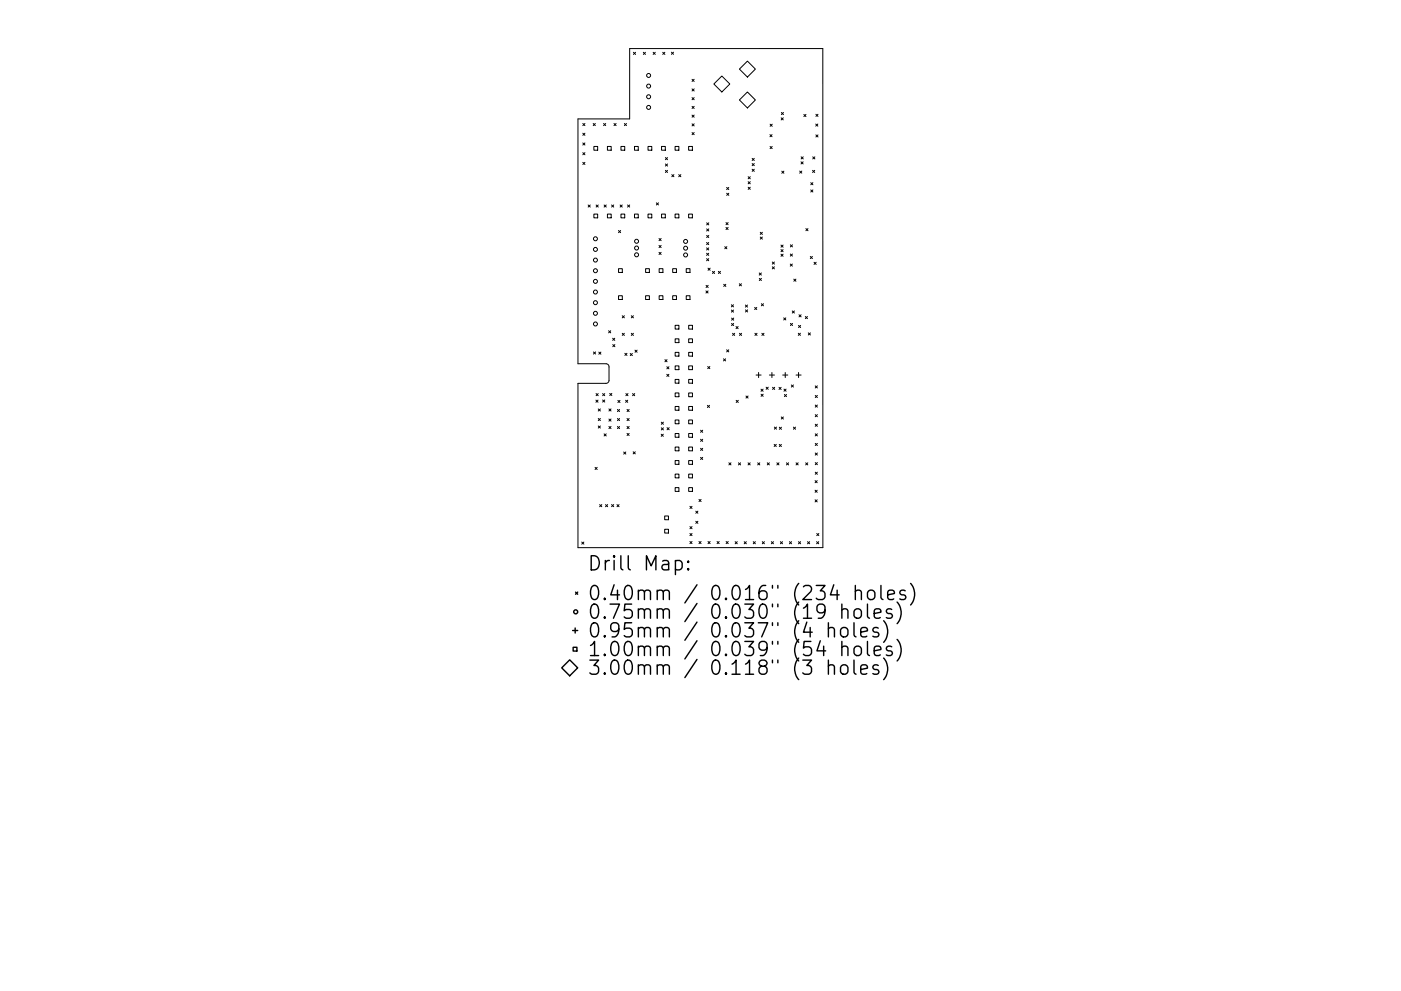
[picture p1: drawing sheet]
<svg xmlns="http://www.w3.org/2000/svg" width="297mm" height="210mm" viewBox="0 0 297 210" stroke-linecap="round" stroke-linejoin="round" font-family="sans-serif">
<defs><g id="words">
<g font-size="4.2">
<text x="124.5" y="121.1">Drill Map:</text>
<text x="124.5" y="127.4">0.40mm / 0.016&quot; (234 holes)</text>
<text x="124.5" y="131.3">0.75mm / 0.030&quot; (19 holes)</text>
<text x="124.5" y="135.3">0.95mm / 0.037&quot; (4 holes)</text>
<text x="124.5" y="139.2">1.00mm / 0.039&quot; (54 holes)</text>
<text x="124.5" y="143.2">3.00mm / 0.118&quot; (3 holes)</text>
</g>
</g></defs>
<g fill="none" stroke="#000" stroke-width=".21">
<path d="M133.5 10.3h41v105.9h-52v-34.9h6.3l.3-.5v-3l-.1-.4-.5-.2h-6v-52h11zM134.3 11.1l.5 .4M134.8 11.1l-.5 .4M136.4 11.1l.5 .4M136.9 11.1l-.5 .4M138.5 11.1l.4 .4M138.9 11.1l-.4 .4M140.5 11.1l.5 .4M141 11.1l-.5 .4M142.4 11.1l.4 .4M142.8 11.1l-.4 .4M146.7 16.8l.5 .5"/>
<path d="M146.7 18.9l.5 .4M147.2 16.8l-.5 .5M147.2 18.9l-.5 .4M151.3 17.8l1.7-1.7 1.7 1.7-1.7 1.7zM156.8 14.7l1.7-1.7 1.7 1.7-1.7 1.7zM123.6 26.2l.4 .5M123.6 28.3l.4 .4M123.6 30.3l.4 .5M123.6 32.4l.4 .4M123.6 34.4l.4 .5M124 26.2l-.4 .5M124 28.3l-.4 .4"/>
<path d="M124 30.3l-.4 .5M124 32.4l-.4 .4M124 34.4l-.4 .5M125.8 26.2l.4 .5M125.9 31.1h.8v.8h-.8zM126.2 26.2l-.4 .5M128 26.2l.4 .5M128.4 26.2l-.4 .5M128.8 31.1h.8v.8h-.8zM130.2 26.2l.4 .5M130.6 26.2l-.4 .5M131.7 31.1h.8v.8h-.8z"/>
<path d="M132.4 26.2l.4 .5M132.8 26.2l-.4 .5M134.5 31.1h.8v.8h-.8zM137.4 31.1h.8v.8h-.8zM140.3 31.1h.8v.8h-.8zM141.1 33.4l.4 .5M141.1 34.8l.4 .4M141.1 36.1l.4 .5M141.5 33.4l-.4 .5M141.5 34.8l-.4 .4M141.5 36.1l-.4 .5M142.4 37l.5 .5"/>
<path d="M142.9 37l-.5 .5M143.1 31.1h.8v.8h-.8zM143.9 37l.5 .5M144.4 37l-.5 .5M146 31.1h.8v.8h-.8zM146.7 20.7l.5 .5M146.7 22.6l.5 .4M146.7 24.4l.5 .5M146.7 26.3l.5 .4M146.7 28.1l.5 .5M147.2 20.7l-.5 .5M147.2 22.6l-.5 .4"/>
<path d="M147.2 24.4l-.5 .5M147.2 26.3l-.5 .4M147.2 28.1l-.5 .5M154.1 39.8l.4 .4M154.5 39.8l-.4 .4M156.8 21.2l1.7-1.7 1.7 1.7-1.7 1.7zM158.6 37.5l.5 .4M158.6 38.5l.5 .5M158.6 39.7l.5 .5M159.1 37.5l-.5 .4M159.1 38.5l-.5 .5M159.1 39.7l-.5 .5"/>
<path d="M159.5 33.6l.4 .5M159.5 34.7l.4 .4M159.5 35.9l.4 .5M159.9 33.6l-.4 .5M159.9 34.7l-.4 .4M159.9 35.9l-.4 .5M163.2 28.6l.5 .4M163.3 31.1l.4 .4M163.3 26.3l.4 .5M163.7 28.6l-.5 .4M163.7 31.1l-.4 .4M163.7 26.3l-.4 .5"/>
<path d="M165.6 25l.5 .4M165.7 23.9l.4 .4M165.8 36.3l.4 .5M166.1 25l-.5 .4M166.1 23.9l-.4 .4M166.2 36.3l-.4 .5M169.5 36.3l.5 .4M169.8 34.3l.5 .5M169.9 33.3l.4 .4M170 36.3l-.5 .4M170.3 34.3l-.5 .5M170.3 33.3l-.4 .4"/>
<path d="M170.4 24.3l.5 .4M170.9 24.3l-.5 .4M171.9 38.8l.5 .4M172.3 36.1l.4 .5M172.3 33.3l.5 .4M172.4 38.8l-.5 .4M172.7 36.1l-.4 .5M172.8 33.3l-.5 .4M172.9 26.3l.5 .5M173 24.2l.4 .5M173 28.6l.4 .5M173.4 26.3l-.5 .5"/>
<path d="M173.4 28.6l-.4 .5M173.4 24.2l-.4 .5M124.7 43.5l.4 .4M125.1 43.5l-.4 .4M125.9 45.4h.8v.8h-.8zM126.4 43.5l.4 .4M126.8 43.5l-.4 .4M128.1 43.5l.4 .4M128.5 43.5l-.4 .4M128.8 45.4h.8v.8h-.8zM129.7 43.5l.4 .4M130.1 43.5l-.4 .4"/>
<path d="M131.1 48.9l.5 .5M131.1 57h.8v.8h-.8zM131.5 43.5l.4 .4M131.6 48.9l-.5 .5M131.7 45.4h.8v.8h-.8zM131.9 43.5l-.4 .4M133.1 43.5l.4 .4M133.5 43.5l-.4 .4M134.5 45.4h.8v.8h-.8zM136.9 57h.8v.8h-.8zM137.4 45.4h.8v.8h-.8zM139.2 43l.4 .5"/>
<path d="M139.6 43l-.4 .5M139.7 53.5l.5 .5M139.7 50.6l.5 .5M139.7 52.1l.5 .4M139.8 57h.8v.8h-.8zM140.2 50.6l-.5 .5M140.2 52.1l-.5 .4M140.2 53.5l-.5 .5M140.3 45.4h.8v.8h-.8zM142.6 57h.8v.8h-.8zM143.1 45.4h.8v.8h-.8zM145.5 57h.8v.8h-.8z"/>
<path d="M146 45.4h.8v.8h-.8zM149.8 51.5l.5 .4M149.8 52.6l.5 .4M149.8 53.7l.5 .5M149.8 54.9l.5 .4M149.8 47.3l.5 .4M149.8 48.6l.5 .4M149.8 49.9l.5 .5M150.1 56.9l.5 .4M150.3 51.5l-.5 .4M150.3 52.6l-.5 .4M150.3 53.7l-.5 .5"/>
<path d="M150.3 54.9l-.5 .4M150.3 47.3l-.5 .4M150.3 48.6l-.5 .4M150.3 49.9l-.5 .5M150.6 56.9l-.5 .4M151.1 57.6l.4 .4M151.5 57.6l-.4 .4M152.3 57.6l.5 .4M152.8 57.6l-.5 .4M153.7 52.3l.4 .5M153.9 47.2l.5 .5M153.9 48.3l.5 .4"/>
<path d="M154.1 41l.4 .5M154.1 52.3l-.4 .5M154.4 47.2l-.5 .5M154.4 48.3l-.5 .4M154.5 41l-.4 .5M161 57.9l.4 .5M161 59.1l.4 .4M161.2 49.3l.4 .4M161.2 50.3l.4 .4M161.4 57.9l-.4 .5M161.4 59.1l-.4 .4M161.6 49.3l-.4 .4"/>
<path d="M161.6 50.3l-.4 .4M163.7 55.6l.5 .4M163.7 56.6l.5 .5M164.2 55.6l-.5 .4M164.2 56.6l-.5 .5M165.6 52l.4 .4M165.6 53l.4 .4M165.6 53.9l.4 .5M166 52l-.4 .4M166 53l-.4 .4M166 53.9l-.4 .5M167.5 56l.5 .5"/>
<path d="M167.6 53.9l.4 .4M167.6 51.9l.4 .5M168 56l-.5 .5M168 53.9l-.4 .4M168 51.9l-.4 .5M168.3 59.2l.5 .5M168.8 59.2l-.5 .5M170.9 48.5l.4 .5M171.3 48.5l-.4 .5M171.8 54.4l.4 .5M171.9 40.3l.5 .4M172.2 54.4l-.4 .5"/>
<path d="M172.4 40.3l-.5 .4M172.6 55.6l.4 .5M173 55.6l-.4 .5M125.8 74.7l.5 .4M126.3 74.7l-.5 .4M127 74.7l.4 .5M127.4 74.7l-.4 .5M129 70.2l.5 .4M129.5 70.2l-.5 .4M129.9 71.8l.4 .4M129.9 73.1l.5 .5M130.3 71.8l-.4 .4"/>
<path d="M130.4 73.1l-.5 .5M131.1 62.7h.8v.8h-.8zM131.9 67l.5 .4M131.9 70.7l.5 .5M132.4 67l-.5 .4M132.4 70.7l-.5 .5M132.5 75l.4 .4M132.9 75l-.4 .4M133.6 75l.5 .4M133.8 67l.5 .4M133.8 70.7l.5 .5M134.1 75l-.5 .4"/>
<path d="M134.3 67l-.5 .4M134.3 70.7l-.5 .5M134.6 74.3l.5 .4M135.1 74.3l-.5 .4M136.9 62.7h.8v.8h-.8zM139.8 62.7h.8v.8h-.8zM141 76.3l.4 .5M141.4 79.4l.4 .5M141.4 77.8l.4 .5M141.4 76.3l-.4 .5M141.8 79.4l-.4 .5M141.8 77.8l-.4 .5"/>
<path d="M142.6 62.7h.8v.8h-.8zM143.1 69h.8v.8h-.8zM143.1 71.9h.8v.8h-.8zM143.1 74.8h.8v.8h-.8zM143.1 77.6h.8v.8h-.8zM145.5 62.7h.8v.8h-.8zM146 69h.8v.8h-.8zM146 71.9h.8v.8h-.8zM146 74.8h.8v.8h-.8zM146 77.6h.8v.8h-.8zM149.7 61.7l.4 .5M149.7 60.5l.5 .5"/>
<path d="M150 77.8l.5 .4M150.1 61.7l-.4 .5M150.2 60.5l-.5 .5M150.5 77.8l-.5 .4M153.4 76.1l.4 .5M153.4 60.3l.5 .5M153.8 76.1l-.4 .5M153.9 60.3l-.5 .5M154.1 74.2l.4 .5M154.5 74.2l-.4 .5M155.1 64.7l.4 .4M155.1 65.8l.4 .4"/>
<path d="M155.1 68.6l.5 .5M155.1 67.5l.5 .4M155.3 70.7l.5 .5M155.5 64.7l-.4 .4M155.5 65.8l-.4 .4M155.6 68.6l-.5 .5M155.6 67.5l-.5 .4M155.8 70.7l-.5 .5M156 69.3l.5 .4M156.5 69.3l-.5 .4M156.7 60.2l.5 .4M156.8 70.7l.4 .5"/>
<path d="M157.2 60.2l-.5 .4M157.2 70.7l-.4 .5M158 64.7l.5 .5M158.1 65.7l.4 .5M158.5 64.7l-.5 .5M158.5 65.7l-.4 .5M160 65.2l.5 .5M160.1 70.7l.4 .5M160.3 79.6h1.1M160.5 65.2l-.5 .5M160.5 70.7l-.4 .5M160.8 79v1.1"/>
<path d="M161.4 64.4l.5 .5M161.5 70.7l.5 .5M161.9 64.4l-.5 .5M162 70.7l-.5 .5M163.1 79.6h1.1M163.7 79v1.1M166 79.6h1M166.2 67.4l.4 .5M166.5 79v1.1M166.6 67.4l-.4 .5M167.6 68.6l.4 .5M168 66l.4 .4"/>
<path d="M168 68.6l-.4 .5M168.4 66l-.4 .4M168.8 79.6h1M169.3 70.7l.4 .5M169.3 69l.5 .5M169.3 79v1.1M169.4 66.8l.5 .4M169.7 70.7l-.4 .5M169.8 69l-.5 .5M169.9 66.8l-.5 .4M170.7 67.2l.5 .4M171.2 67.2l-.5 .4"/>
<path d="M171.4 70.6l.4 .5M171.8 70.6l-.4 .5M126.2 99.2l.4 .4M126.3 84.9l.5 .4M126.4 83.5l.4 .5M126.6 99.2l-.4 .4M126.8 84.9l-.5 .4M126.8 83.5l-.4 .5M126.8 86.8l.5 .4M126.8 88.8l.5 .4M126.8 90.4l.5 .4M127.3 86.8l-.5 .4"/>
<path d="M127.3 88.8l-.5 .4M127.3 90.4l-.5 .4M127.8 84.9l.4 .4M127.8 83.5l.4 .5M128.1 92l.4 .5M128.2 83.5l-.4 .5M128.2 84.9l-.4 .4M128.5 92l-.4 .5M129.1 86.8l.5 .4M129.1 88.9l.5 .5M129.1 90.5l.5 .4M129.3 83.5l.4 .4"/>
<path d="M129.6 86.8l-.5 .4M129.6 88.9l-.5 .5M129.6 90.5l-.5 .4M129.7 83.5l-.4 .4M130.9 86.9l.5 .4M130.9 88.8l.5 .4M130.9 90.5l.5 .4M131 84.9l.5 .5M131.4 86.9l-.5 .4M131.4 88.8l-.5 .4M131.4 90.5l-.5 .4M131.5 84.9l-.5 .5"/>
<path d="M132.2 95.9l.5 .4M132.6 84.9l.5 .5M132.7 95.9l-.5 .4M132.7 83.5l.4 .5M132.9 86.9l.5 .4M132.9 88.8l.5 .4M132.9 90.5l.5 .4M132.9 92l.5 .4M133.1 84.9l-.5 .5M133.1 83.5l-.4 .5M133.4 86.9l-.5 .4M133.4 88.8l-.5 .4"/>
<path d="M133.4 90.5l-.5 .4M133.4 92l-.5 .4M134.1 83.5l.5 .5M134.2 95.9l.5 .4M134.6 83.5l-.5 .5M134.7 95.9l-.5 .4M140.2 92.1l.4 .5M140.2 89.6l.5 .4M140.2 90.8l.5 .4M140.6 92.1l-.4 .5M140.7 89.6l-.5 .4M140.7 90.8l-.5 .4"/>
<path d="M141.4 90.7l.5 .5M141.9 90.7l-.5 .5M143.1 80.5h.8v.8h-.8zM143.1 83.4h.8v.8h-.8zM143.1 86.2h.8v.8h-.8zM143.1 89.1h.8v.8h-.8zM143.1 92h.8v.8h-.8zM143.1 94.8h.8v.8h-.8zM143.1 97.7h.8v.8h-.8zM146 80.5h.8v.8h-.8zM146 83.4h.8v.8h-.8zM146 86.2h.8v.8h-.8z"/>
<path d="M146 89.1h.8v.8h-.8zM146 92h.8v.8h-.8zM146 94.8h.8v.8h-.8zM146 97.7h.8v.8h-.8zM148.5 91.3l.5 .4M148.5 93.2l.5 .4M148.5 95.1l.5 .5M148.5 97l.5 .5M149 91.3l-.5 .4M149 93.2l-.5 .4M149 95.1l-.5 .5M149 97l-.5 .5"/>
<path d="M150 86l.4 .5M150.4 86l-.4 .5M154.5 98.2l.5 .4M155 98.2l-.5 .4M156.1 84.9l.4 .5M156.5 84.9l-.4 .5M156.6 98.2l.4 .4M157 98.2l-.4 .4M158.2 84l.4 .5M158.6 98.2l.5 .4M158.6 84l-.4 .5M159.1 98.2l-.5 .4"/>
<path d="M160.6 98.2l.5 .4M161.1 98.2l-.5 .4M161.3 82.6l.5 .4M161.4 83.6l.4 .5M161.8 82.6l-.5 .4M161.8 83.6l-.4 .5M162.4 82.1l.5 .5M162.7 98.2l.4 .4M162.9 82.1l-.5 .5M163.1 98.2l-.4 .4M163.8 82.2l.5 .4M164.1 94.3l.5 .4"/>
<path d="M164.2 90.6l.4 .5M164.3 82.2l-.5 .4M164.6 94.3l-.5 .4M164.6 90.6l-.4 .5M164.7 98.2l.5 .4M165.2 98.2l-.5 .4M165.2 82.2l.4 .4M165.2 94.3l.5 .4M165.2 90.6l.5 .5M165.6 82.2l-.4 .4M165.6 88.5l.5 .4M165.7 94.3l-.5 .4"/>
<path d="M165.7 90.6l-.5 .5M166.1 88.5l-.5 .4M166.2 82.6l.5 .4M166.3 83.7l.5 .4M166.7 82.6l-.5 .4M166.7 98.2l.5 .4M166.8 83.7l-.5 .4M167.2 98.2l-.5 .4M167.8 81.7l.4 .4M168.2 90.6l.5 .5M168.2 81.7l-.4 .4M168.7 90.6l-.5 .5"/>
<path d="M168.8 98.2l.4 .4M169.2 98.2l-.4 .4M170.8 98.2l.5 .4M171.3 98.2l-.5 .4M172.8 94.1l.5 .4M172.8 81.9l.5 .4M172.8 83.9l.5 .5M172.8 85.9l.5 .5M172.8 88l.5 .4M172.8 90l.5 .5M172.8 92l.5 .5M172.8 96.1l.5 .5"/>
<path d="M172.8 98.1l.5 .5M173.3 94.1l-.5 .4M173.3 85.9l-.5 .5M173.3 88l-.5 .4M173.3 90l-.5 .5M173.3 81.9l-.5 .4M173.3 83.9l-.5 .5M173.3 92l-.5 .5M173.3 96.1l-.5 .5M173.3 98.1l-.5 .5M123.3 115l.5 .5M123.8 115l-.5 .5"/>
<path d="M127.1 107.1l.5 .4M127.6 107.1l-.5 .4M128.4 107.1l.4 .4M128.8 107.1l-.4 .4M129.7 107l.4 .5M130.1 107l-.4 .5M130.8 107.1l.5 .4M131.3 107.1l-.5 .4M140.9 109.5h.8v.8h-.8zM140.9 112.3h.8v.8h-.8zM143.1 100.6h.8v.8h-.8zM143.1 103.5h.8v.8h-.8z"/>
<path d="M146 100.6h.8v.8h-.8zM146 103.5h.8v.8h-.8zM146.3 107.4l.4 .5M146.3 111.7l.4 .5M146.3 113.2l.4 .4M146.3 114.9l.4 .4M146.7 107.4l-.4 .5M146.7 111.7l-.4 .5M146.7 113.2l-.4 .4M146.7 114.9l-.4 .4M147.5 108.4l.5 .5M147.5 110.6l.5 .4"/>
<path d="M148 108.4l-.5 .5M148 110.6l-.5 .4M148.2 114.9l.4 .4M148.2 106l.4 .4M148.6 114.9l-.4 .4M148.6 106l-.4 .4M150.1 114.9l.5 .4M150.6 114.9l-.5 .4M152 114.9l.5 .4M152.5 114.9l-.5 .4M153.9 114.9l.5 .4M154.4 114.9l-.5 .4"/>
<path d="M155.9 114.9l.4 .5M156.3 114.9l-.4 .5M157.8 114.9l.4 .5M158.2 114.9l-.4 .5M159.7 114.9l.5 .5M160.2 114.9l-.5 .5M161.6 114.9l.5 .5M162.1 114.9l-.5 .5M163.5 114.9l.5 .5M164 114.9l-.5 .5M165.5 114.9l.4 .5M165.9 114.9l-.4 .5"/>
<path d="M167.4 114.9l.4 .5M167.8 114.9l-.4 .5M169.3 114.9l.4 .5M169.7 114.9l-.4 .5M171.2 114.9l.5 .5M171.7 114.9l-.5 .5M172.8 102l.5 .4M172.8 104l.5 .5M172.8 106l.5 .5M172.8 100.2l.5 .4M173.1 114.9l.5 .5M173.2 113.2l.4 .4"/>
<path d="M173.3 102l-.5 .4M173.3 104l-.5 .5M173.3 106l-.5 .5M173.3 100.2l-.5 .4M173.6 114.9l-.5 .5M173.6 113.2l-.4 .4"/>
<circle cx="137.5" cy="16" r=".42"/>
<circle cx="137.5" cy="18.3" r=".42"/>
<circle cx="137.5" cy="22.8" r=".42"/>
<circle cx="137.5" cy="20.5" r=".42"/>
<circle cx="126.2" cy="55.2" r=".42"/>
<circle cx="126.2" cy="57.4" r=".42"/>
<circle cx="126.2" cy="59.7" r=".42"/>
<circle cx="126.2" cy="52.9" r=".42"/>
<circle cx="126.2" cy="50.7" r=".42"/>
<circle cx="135" cy="54.1" r=".42"/>
<circle cx="135" cy="52.6" r=".42"/>
<circle cx="135" cy="51.2" r=".42"/>
<circle cx="145.4" cy="54.1" r=".42"/>
<circle cx="145.4" cy="52.7" r=".42"/>
<circle cx="145.4" cy="51.2" r=".42"/>
<circle cx="126.2" cy="68.7" r=".42"/>
<circle cx="126.2" cy="62" r=".42"/>
<circle cx="126.2" cy="66.5" r=".42"/>
<circle cx="126.2" cy="64.2" r=".42"/>
</g>
<g fill="none" stroke="#000" stroke-width=".3">
<path d="M143.2 119.1l.9-.2 .5 .6v.8l-.3 .5-.2 .1-.9-.1M145.9 119.1l.2 .1-.2 .1-.1-.1 .1-.1v.2M120.8 140l1.7 1.7-1.7 1.7-1.7-1.7zM121.4 133.8h1.1M121.5 137.3h.8v.8h-.8zM121.9 133.2v1.1M122 125.6l.5 .5M122.5 125.6l-.5 .5M145.9 120.6l.2 .2-.2 .1-.1-.1 .1-.2v.3M175.6 133.4a.74 .74 0 0 1 1.3 .2v1.5M175.6 132.1v3M178.3 133.4a.81 .81 0 0 1 .8-.3 .81 .81 0 0 1 .7 .6v.9a.81 .81 0 0 1-.8 .6 .81 .81 0 0 1-.8-.6v-.9z"/>
<path d="M178.5 129.5a.74 .74 0 0 1 1.3 .1v1.6M178.5 137.4a.74 .74 0 0 1 1.3 .1v1.6M178.5 128.2v3M178.5 136.1v3M181.1 132.1v2.6l.4 .4M181.3 125.5a.74 .74 0 0 1 1.3 .1v1.6M181.3 129.3a.81 .81 0 0 1 1.3 .4v.9a.81 .81 0 0 1-.8 .6 .81 .81 0 0 1-.7-.6v-.9zM181.3 137.2a.81 .81 0 0 1 1.3 .5v.8a.81 .81 0 0 1-.8 .6 .81 .81 0 0 1-.7-.6v-.8zM181.3 124.2v3M182.5 134.1l1.4-.3-.1-.5-.9-.2-.4 .5v1.1l.1 .3 .3 .1 .9-.1M183.9 128.2v2.5l.4 .5M183.9 136.1v2.6l.4 .4"/>
<path d="M184.1 125.5a.81 .81 0 0 1 .8-.3 .81 .81 0 0 1 .6 .6v.8a.81 .81 0 0 1-.8 .6 .81 .81 0 0 1-.8-.6v-.8zM185.3 130.2l1.5-.3-.2-.6-.8-.1-.5 .4v1.1l.2 .3 .3 .2 .8-.2M185.3 138.1l1.5-.3-.2-.6-.8-.1-.5 .4v1.2l.2 .2 .3 .2 .8-.2M186.2 133.3l-.7-.2-.4 .5 .1 .4 1 .3 .1 .3-.1 .4-.3 .1-.8-.1M186.8 124.2v2.6l.4 .4M187.3 131.7a3.4 3.4 0 0 1 0 4.6M187.3 139.6a3.4 3.4 0 0 1 0 4.6M188.2 126.2l1.4-.3-.1-.5-.9-.2-.4 .4v1.2l.1 .3 .3 .1 .9-.1M189.1 129.3l-.8-.1-.4 .4 .2 .4 1 .3 .1 .3-.1 .4-.3 .2-.9-.2M189.1 137.2l-.8-.1-.4 .4 .2 .4 1 .3 .1 .3-.1 .4-.3 .2-.9-.2M190.2 127.7a3.4 3.4 0 0 1 0 4.6M190.2 135.7a3.4 3.4 0 0 1 0 4.5"/>
<path d="M191.9 125.4l-.7-.2-.4 .4 .1 .5 1 .3 .2 .2-.2 .5-.3 .1-.8-.1M193.1 123.8a3.4 3.4 0 0 1 0 4.6M175.6 141.3a.74 .74 0 0 1 1.3 .2v1.5M175.6 140v3M178.3 141.3a.81 .81 0 0 1 .8-.3 .81 .81 0 0 1 .7 .6v.9a.81 .81 0 0 1-.8 .6 .81 .81 0 0 1-.8-.6v-.9zM181.1 140v2.6l.4 .4M182.5 142l1.4-.2-.1-.6-.9-.2-.4 .5v1.1l.1 .3 .3 .1 .9-.1M186.2 141.2l-.7-.2-.4 .5 .1 .4 1 .3 .1 .3-.1 .4-.3 .1-.8-.1"/>
<circle cx="122.1" cy="129.8" r=".42"/>
</g>
<use href="#words"/>
</svg>
